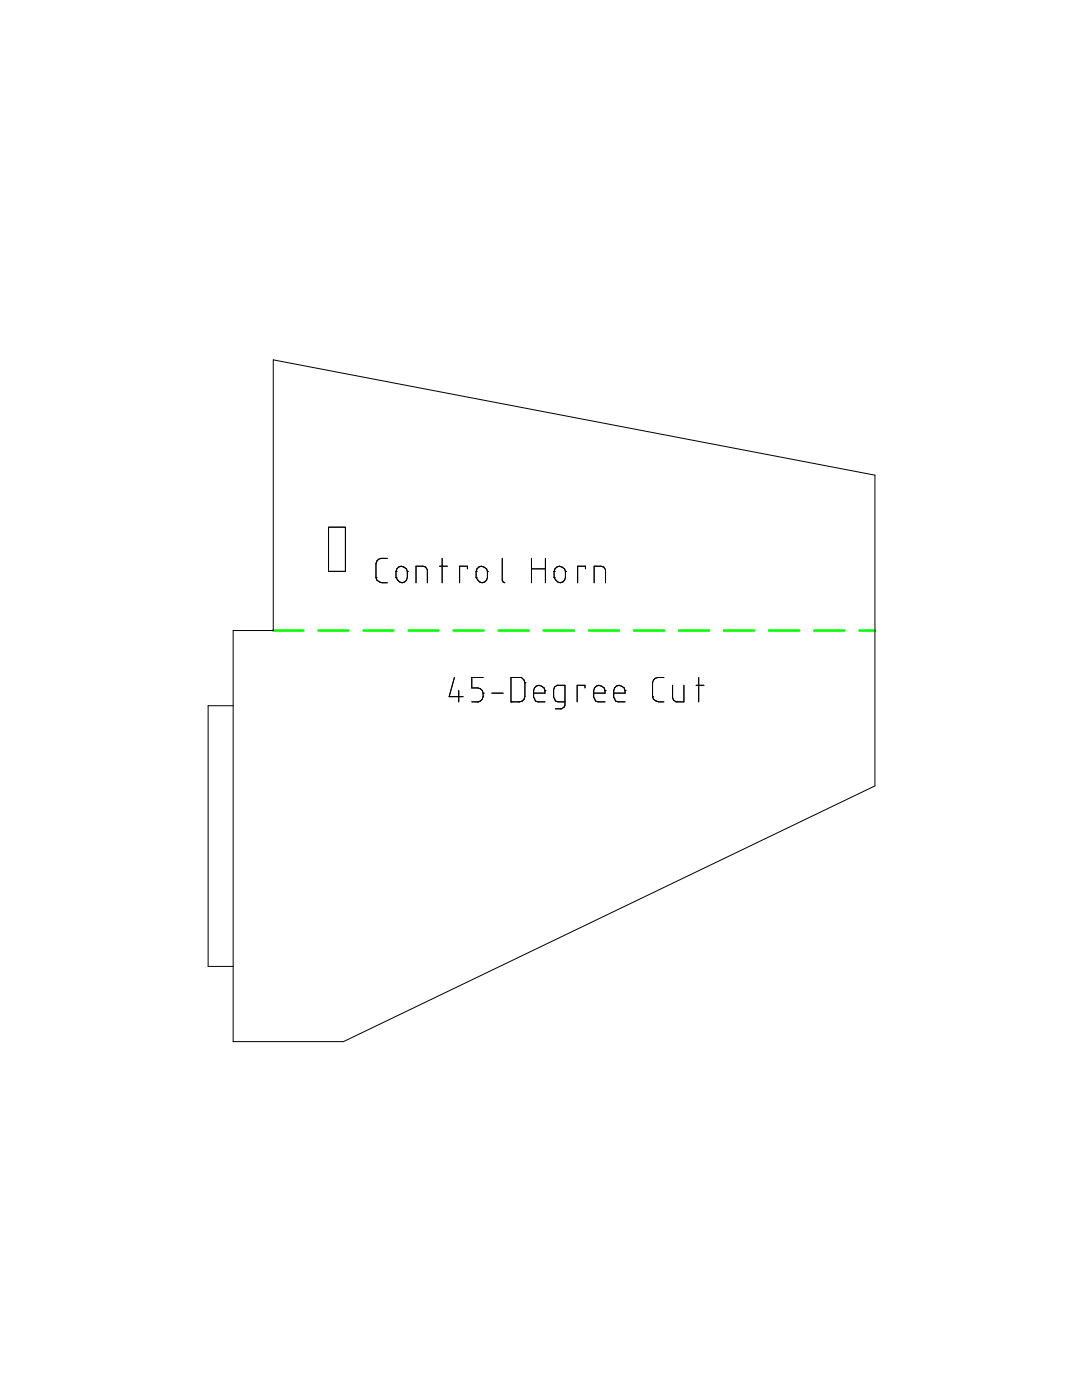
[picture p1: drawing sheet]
<svg xmlns="http://www.w3.org/2000/svg" width="216mm" height="279mm" viewBox="0 0 216 279" stroke-linecap="round" stroke-linejoin="round" font-family="sans-serif">
<g fill="none" stroke="#000" stroke-width=".2">
<path d="M54.5 71.8l120.1 23v62l-106.1 51.1h-22v-82.1h8zM65.6 105.2h3.3v8.8h-3.3zM75 115.3h.1M77.3 111.4h-1.2l-.6 .2-.3 .4-.2 .5v2.8l.2 .5 1 .5h1.1M79 115.3h.1M79 114h.1M79.5 113.2a1.24 1.24 0 0 1 1.8 .8v1.3a1.04 1.04 0 0 1-.8 .9 1.04 1.04 0 0 1-1.1-.4l-.4-.5v-1.3l.2-.5zM81.3 114h.1M83 116.3v-3.3h1.4l.5 .2 .4 .5v2.6M87.7 113h1.6M88.2 111.4v4.9M93.3 113.5v-.5h-1.6v3.3"/>
<path d="M95 115.3h.1M95 114h.1M95.5 113.2a1.24 1.24 0 0 1 1.8 .8v1.3a1.04 1.04 0 0 1-.8 .9 1.04 1.04 0 0 1-1.1-.4l-.4-.5v-1.3l.2-.5zM97.3 114h.1M100.2 111.4v4.4l.2 .3 .3 .2M106.1 111.4v4.9M106.1 113.5h2.7M108.8 111.4v4.9M110.6 115.3h.1M110.6 114h.1M111.1 113.2a1.24 1.24 0 0 1 1.7 .8v1.3a1.04 1.04 0 0 1-.7 .9 1.04 1.04 0 0 1-1.2-.4l-.3-.5v-1.3l.1-.5zM112.8 114h.1"/>
<path d="M116.8 113.5v-.5h-1.5v3.3M118.6 116.3v-3.3h1.3l.6 .2 .3 .5v2.6M90.7 135.2l-1.1 3.8h2.8M91.5 137.8v2.3M96.4 138.3h.1M96.4 135.2h-2.3v2.1h1.3a1.43 1.43 0 0 1 1 1.4 1.43 1.43 0 0 1-1 1.4h-1.3M98.1 138.3h2.3M102 135.2h2l.6 .5 .1 .6v2.7l-.1 .5-.4 .4-.5 .2h-1.7zM104.7 136.3h.1M106.5 138.3h2.2a1.16 1.16 0 0 0-.8-1.4 1.16 1.16 0 0 0-1.4 .9v1.4l.3 .7 .5 .2h1.4M108.7 137.8h.1M116.7 137.3v-.5h-1.5v3.3"/>
<path d="M118.5 138.3h2.2a1.16 1.16 0 0 0-.8-1.4 1.16 1.16 0 0 0-1.4 .9v1.4l.3 .7 .5 .2h1.4M120.7 137.8h.1M122.5 138.3h2.2a1.16 1.16 0 0 0-.8-1.4 1.16 1.16 0 0 0-1.4 .9v1.4l.3 .7 .5 .2h1.4M124.7 137.8h.1M130.2 139h.1M132.5 135.2h-1.2l-.6 .2-.3 .3-.2 .6v2.7l.2 .5 1 .6h1.1M134.2 136.8v2.4l.2 .5 .5 .4h1.6v-3.3M138.9 136.8h1.6M139.4 135.2v4.9M46.5 140.8h-5v52.1h5M95.4 140.1h.1M102 140.1h.1"/>
<path d="M112.7 140.1h-1.4l-.5-.2-.3-.7v-1.6l.1-.5 .6-.3h1.5v4l-.1 .3-.6 .4h-1.2"/>
</g>
<path d="M54.5 125.8h120.1" fill="none" stroke="#0f0" stroke-width=".51" stroke-dasharray="6 3"/>
</svg>
